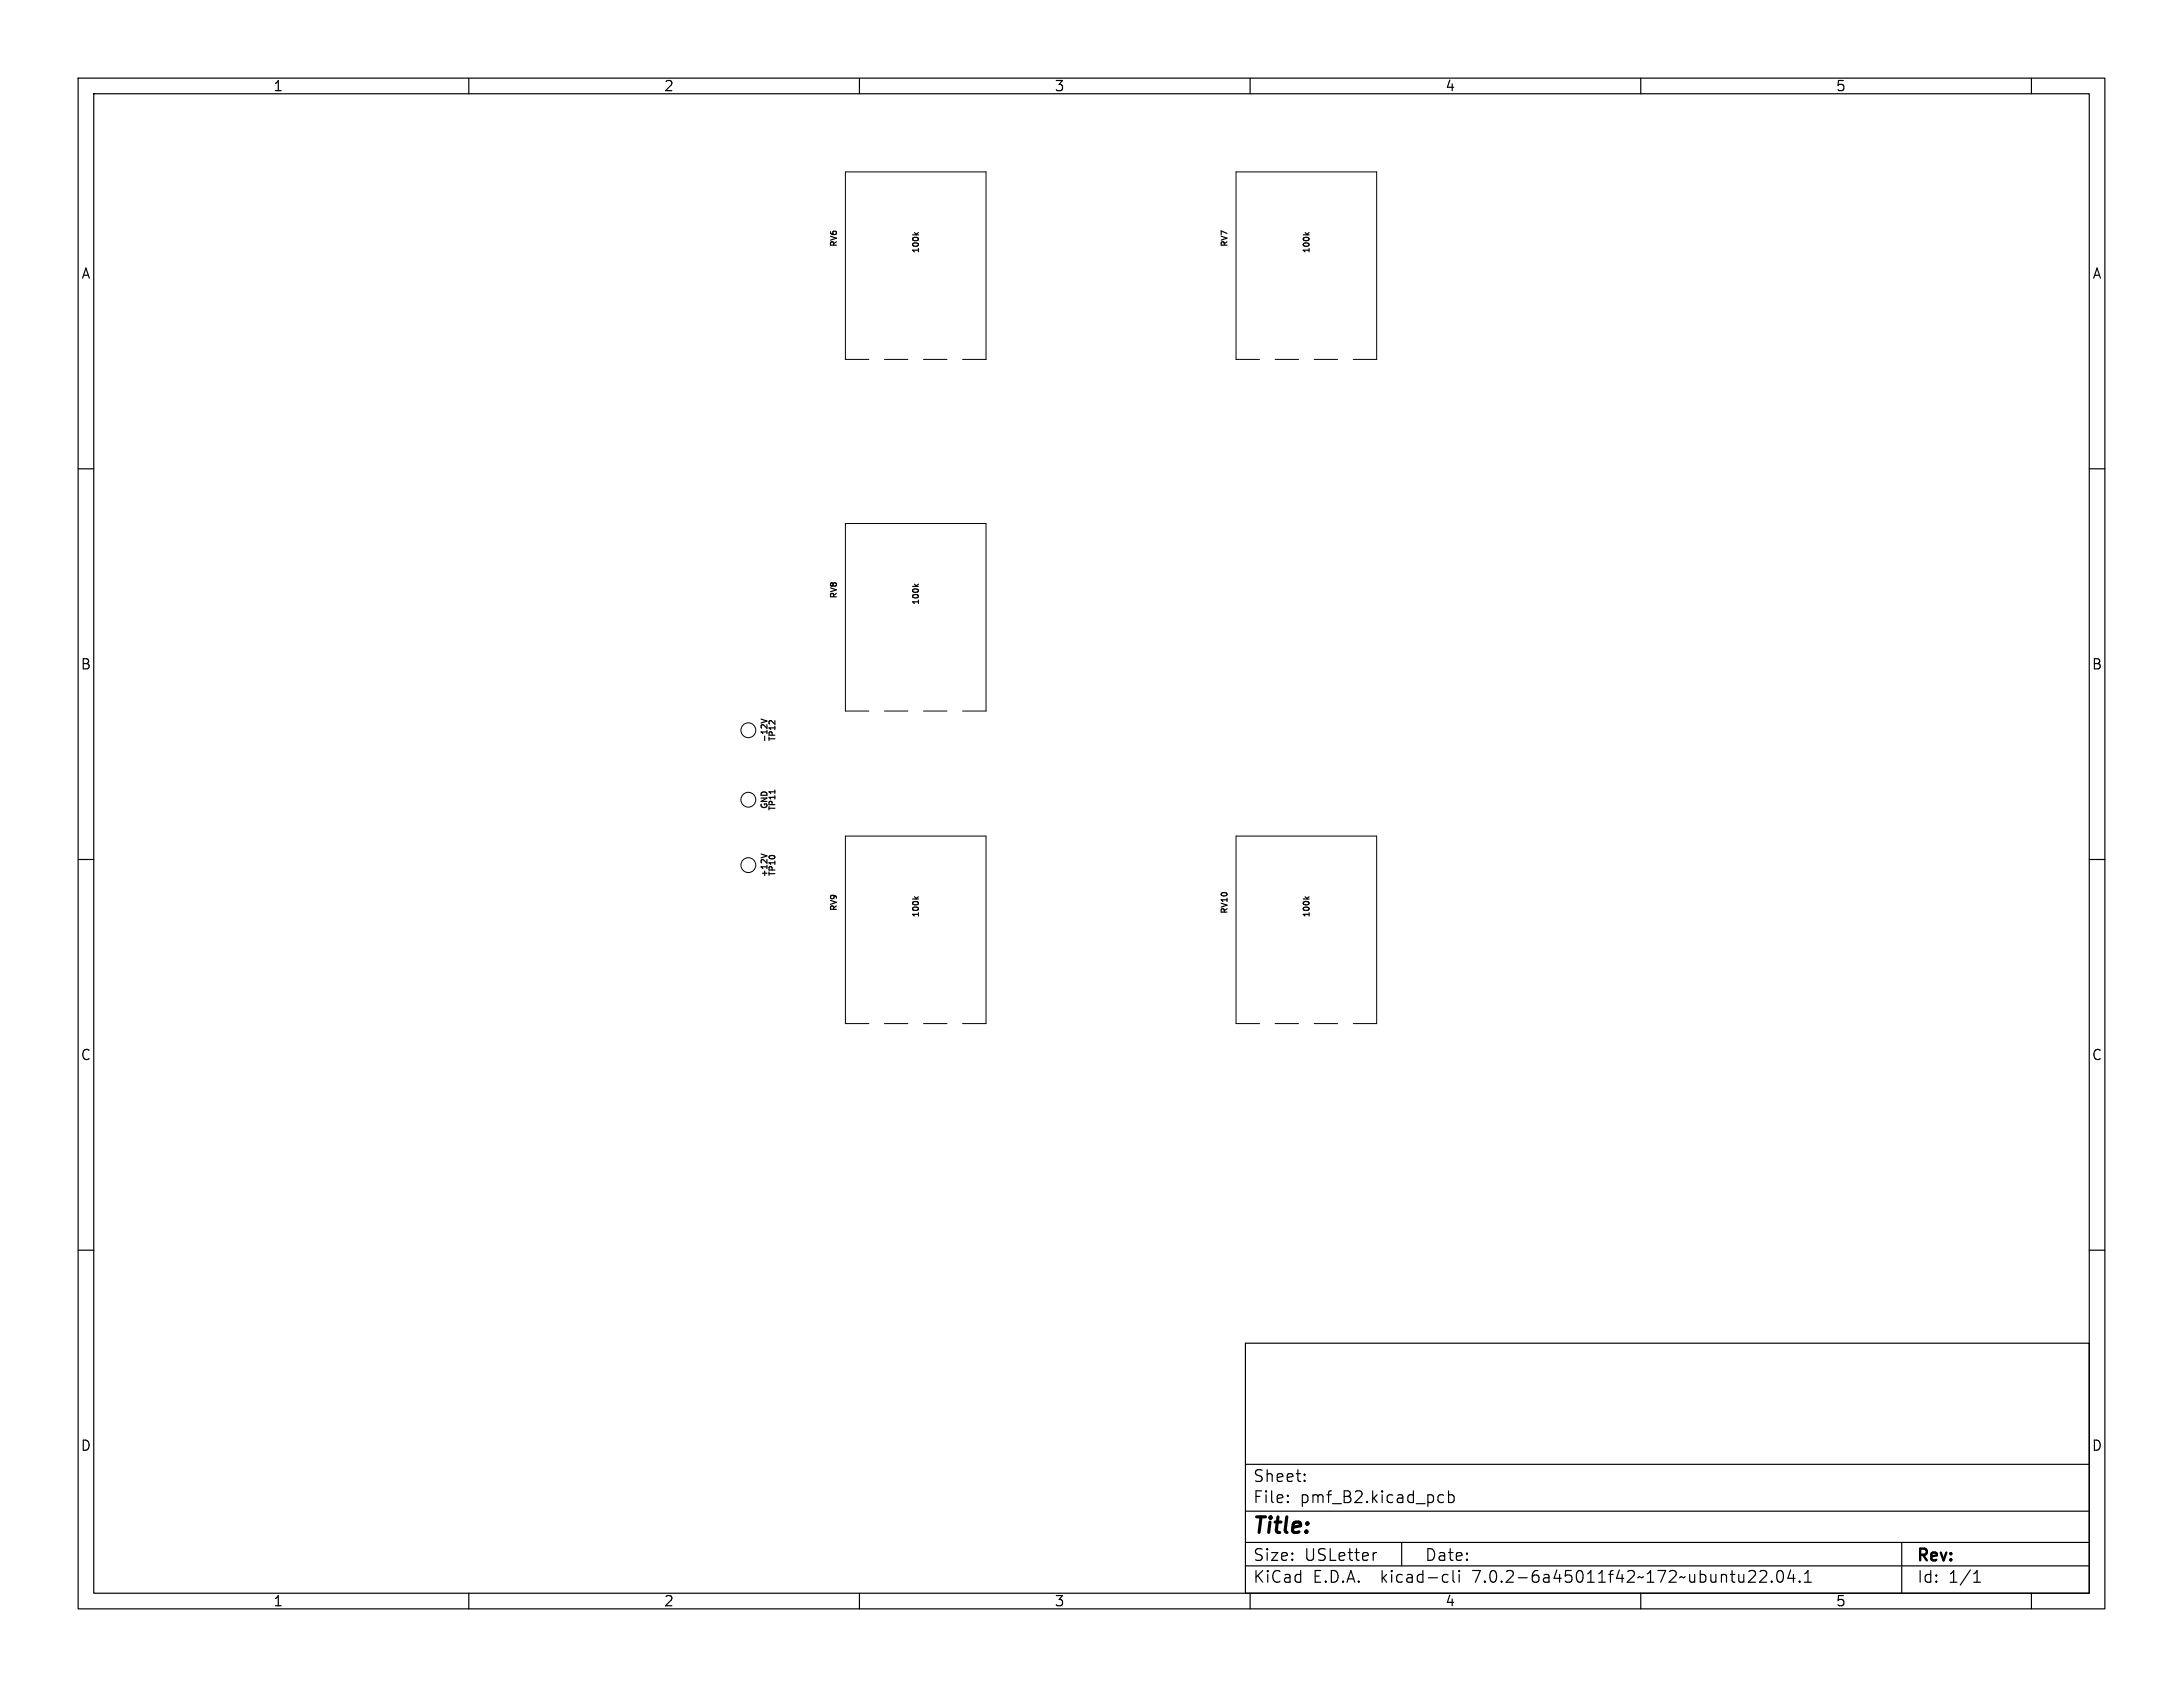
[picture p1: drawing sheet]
<svg xmlns="http://www.w3.org/2000/svg" width="279mm" height="216mm" viewBox="0 0 279 216" stroke-linecap="round" stroke-linejoin="round" font-family="sans-serif">
<defs><g id="words">
<text font-size="2.8" x="160.4" y="196.7">Title:</text>
<g font-size="2.1">
<text x="160.4" y="189.8">Sheet:</text>
<text x="160.4" y="192.5">File:</text>
<text x="166.4" y="192.5">pmf_B2.kicad_pcb</text>
<text x="160.4" y="202.7">KiCad</text>
<text x="160.4" y="199.9">Size:</text>
<text x="167" y="199.9">USLetter</text>
<text x="168" y="202.7">E.D.A.</text>
<text x="176.8" y="202.7">kicad-cli</text>
<text x="182.4" y="199.9">Date:</text>
<text x="188.6" y="202.7">7.0.2-6a45011f42~172~ubuntu22.04.1</text>
<text x="245.4" y="200.1">Rev:</text>
<text x="245.4" y="202.7">Id:</text>
<text x="249.4" y="202.7">1/1</text>
</g>
<g font-size="1.8">
<text x="35" y="11.8">1</text>
<text x="85" y="11.8">2</text>
<text x="135" y="11.8">3</text>
<text x="185" y="11.8">4</text>
<text x="235" y="11.8">5</text>
<text x="10.4" y="35.8">A</text>
<text x="267.8" y="35.8">A</text>
<text x="10.3" y="85.8">B</text>
<text x="267.7" y="85.8">B</text>
<text x="10.3" y="135.8">C</text>
<text x="267.7" y="135.8">C</text>
<text x="10.3" y="185.8">D</text>
<text x="267.7" y="185.8">D</text>
<text x="35" y="205.7">1</text>
<text x="85" y="205.7">2</text>
<text x="135" y="205.7">3</text>
<text x="185" y="205.7">4</text>
<text x="235" y="205.7">5</text>
</g>
<g font-size="1">
<text x="107.3" y="31.7" transform="rotate(-90 107.3 31.7)">RV6</text>
<text x="117.8" y="32.5" transform="rotate(-90 117.8 32.5)">100k</text>
<text x="157.3" y="31.7" transform="rotate(-90 157.3 31.7)">RV7</text>
<text x="167.8" y="32.5" transform="rotate(-90 167.8 32.5)">100k</text>
<text x="107.3" y="76.7" transform="rotate(-90 107.3 76.7)">RV8</text>
<text x="117.8" y="77.5" transform="rotate(-90 117.8 77.5)">100k</text>
<text x="98.4" y="95.1" transform="rotate(-90 98.4 95.1)">-12V</text>
<text x="99.4" y="94.9" transform="rotate(-90 99.4 94.9)">TP12</text>
<text x="98.4" y="103.6" transform="rotate(-90 98.4 103.6)">GND</text>
<text x="99.4" y="103.8" transform="rotate(-90 99.4 103.8)">TP11</text>
<text x="98.4" y="112.3" transform="rotate(-90 98.4 112.3)">+12V</text>
<text x="99.4" y="112.2" transform="rotate(-90 99.4 112.2)">TP10</text>
<text x="107.3" y="116.7" transform="rotate(-90 107.3 116.7)">RV9</text>
<text x="117.8" y="117.5" transform="rotate(-90 117.8 117.5)">100k</text>
<text x="157.3" y="117" transform="rotate(-90 157.3 117)">RV10</text>
<text x="167.8" y="117.5" transform="rotate(-90 167.8 117.5)">100k</text>
</g>
</g></defs>
<g fill="none" stroke="#000" stroke-width=".15">
<path d="M10 10h259.4v195.9h-259.4zM12 12h255.4v191.9h-255.4zM60 10v2M110 10v2M160 10v2M210 10v2M260 10v2M117 29.8l.3 .3M117.5 29.8l-.2 .2M167 29.8l.3 .3M167.5 29.8l-.2 .2M10 60h2"/>
<path d="M267.4 60h2M117 74.8l.3 .3M117.5 74.8l-.2 .2M97.4 92l.8 .3-.8 .2M10 110h2M97.4 109.3l.8 .2M99.2 101.1v.4M117 114.8l.3 .3M117.5 114.8l-.2 .2M167 114.8l.3 .3M167.5 114.8l-.2 .2M267.4 110h2"/>
<path d="M10 160h2M267.4 160h2M159.4 171.9h108v32h-108zM159.4 197.4h108M159.4 193.4h108M159.4 187.4h108M164.8 192.2h.1l-.1 .1M164.8 191.4h.1l-.1 .1M167 189.5v.1M167 188.7v.1M176.2 198.7l-.3 .1M179.4 197.4v3"/>
<path d="M184.2 192.2l.1 .1 .5-.1M184.2 191.4l.1-.1 .5 .1M185.4 191.4l.4-.1 .3 .3v.4l-.1 .2-.2 .1-.4-.1M185.4 190.8v1.5M243.4 197.4v6.5M60 203.9v2M110 203.9v2M159.4 200.4h108M160 203.9v2M184.9 201.5l.4 .1M185.3 202.4l-.4 .1M186 201v1.3l.2 .2"/>
<path d="M186.8 201v.1M186.8 201.5v1M186.8 201l-.1 .1h.1M210 203.9v2M224.4 201a.41 .41 0 0 1 .2 .6l-.8 .9h.9M225.3 201.1l.2-.1h.3a.41 .41 0 0 1 .2 .6l-.8 .9h.9M226.8 202.4v.1M226.8 202.4h-.1l.1 .1M227.6 201.1a.36 .36 0 0 1 .6 .2 .77 .77 0 0 1-.4 1.2 1 1 0 0 1-.2-1.4zM229.2 200.9l-.4 1.1h1M229.5 201.5v1M230.3 202.4h.1l-.1 .1"/>
<path d="M230.3 202.4v.1M231 202.5h.8M231 201.4l.4-.4v1.5M252.6 202.5h.9M252.6 201.4l.4-.4v1.5M260 203.9v2"/>
</g>
<g fill="none" stroke="#000" stroke-width=".13">
<path d="M111.2 46h-3v-24h18v24h-3M113.2 46h3M118.2 46h3M161.2 46h-3v-24h18v24h-3M163.2 46h3M168.2 46h3M111.2 91h-3v-24h18v24h-3M113.2 91h3M118.2 91h3M111.2 131h-3v-24h18v24h-3M113.2 131h3M118.2 131h3"/>
<path d="M161.2 131h-3v-24h18v24h-3M163.2 131h3M168.2 131h3"/>
<circle cx="95.8" cy="93.5" r=".95"/>
<circle cx="95.8" cy="102.3" r=".95"/>
<circle cx="95.8" cy="110.7" r=".95"/>
</g>
<g fill="#fff" stroke="#fff" stroke-width=".13">
<circle cx="115.1" cy="44.2" r=".17"/>
<circle cx="162.2" cy="132" r=".17"/>
<circle cx="167.2" cy="132" r=".17"/>
<circle cx="172.2" cy="132" r=".17"/>
<circle cx="95.8" cy="93.5" r=".17"/>
<circle cx="112.2" cy="47" r=".18"/>
<circle cx="117.2" cy="47" r=".18"/>
<circle cx="122.2" cy="47" r=".18"/>
<circle cx="95.8" cy="102.4" r=".17"/>
<circle cx="112.2" cy="92" r=".17"/>
<circle cx="117.2" cy="92" r=".17"/>
<circle cx="122.2" cy="92" r=".18"/>
<circle cx="97.2" cy="27" r=".17"/>
<circle cx="162.2" cy="47" r=".18"/>
<circle cx="167.2" cy="47" r=".18"/>
<circle cx="172.2" cy="47" r=".18"/>
<circle cx="182.2" cy="36" r=".17"/>
<circle cx="112.2" cy="132" r=".17"/>
<circle cx="117.2" cy="132" r=".17"/>
<circle cx="122.2" cy="132" r=".18"/>
<circle cx="97.2" cy="120" r=".17"/>
<circle cx="95.8" cy="110.7" r=".17"/>
<circle cx="142.8" cy="50.3" r=".17"/>
<circle cx="140.2" cy="50.3" r=".17"/>
<circle cx="137.7" cy="50.3" r=".17"/>
<circle cx="135.2" cy="50.3" r=".17"/>
<circle cx="135.2" cy="42.7" r=".17"/>
<circle cx="137.7" cy="42.7" r=".17"/>
<circle cx="140.2" cy="42.7" r=".17"/>
<circle cx="142.8" cy="42.7" r=".17"/>
<circle cx="132.6" cy="38.9" r=".17"/>
<circle cx="132.6" cy="28.7" r=".17"/>
<circle cx="142.8" cy="97.3" r=".18"/>
<circle cx="142.8" cy="107.4" r=".18"/>
<circle cx="109.8" cy="64.3" r=".17"/>
<circle cx="109.8" cy="54.1" r=".17"/>
<circle cx="103.4" cy="70.6" r=".17"/>
<circle cx="100.9" cy="70.6" r=".17"/>
<circle cx="98.3" cy="70.6" r=".17"/>
<circle cx="125" cy="64.2" r=".18"/>
<circle cx="125" cy="54.1" r=".18"/>
<circle cx="154.2" cy="111.2" r=".18"/>
<circle cx="151.7" cy="111.2" r=".18"/>
<circle cx="140.2" cy="64.3" r=".17"/>
<circle cx="140.2" cy="54.1" r=".17"/>
<circle cx="136.4" cy="118.8" r=".18"/>
<circle cx="133.9" cy="118.8" r=".18"/>
<circle cx="145.3" cy="64.3" r=".17"/>
<circle cx="145.3" cy="54.1" r=".17"/>
<circle cx="135.2" cy="56.6" r=".17"/>
<circle cx="135.2" cy="54.1" r=".17"/>
<circle cx="147.9" cy="97.3" r=".17"/>
<circle cx="147.9" cy="107.4" r=".17"/>
<circle cx="137.7" cy="122.7" r=".18"/>
<circle cx="137.7" cy="130.3" r=".18"/>
<circle cx="132.6" cy="130.3" r=".18"/>
<circle cx="132.6" cy="122.7" r=".18"/>
<circle cx="137.7" cy="107.4" r=".18"/>
<circle cx="137.7" cy="97.3" r=".18"/>
<circle cx="147.9" cy="38.9" r=".17"/>
<circle cx="147.9" cy="28.7" r=".17"/>
<circle cx="99.6" cy="64.2" r=".17"/>
<circle cx="99.6" cy="59.2" r=".17"/>
<circle cx="100.9" cy="106.2" r=".17"/>
<circle cx="100.9" cy="103.6" r=".17"/>
<circle cx="100.9" cy="101.1" r=".17"/>
<circle cx="100.9" cy="98.5" r=".17"/>
<circle cx="100.9" cy="96" r=".17"/>
<circle cx="100.9" cy="93.5" r=".17"/>
<circle cx="140.2" cy="111.2" r=".17"/>
<circle cx="142.8" cy="111.2" r=".17"/>
<circle cx="145.3" cy="111.2" r=".17"/>
<circle cx="147.9" cy="111.2" r=".17"/>
<circle cx="147.9" cy="118.9" r=".17"/>
<circle cx="145.3" cy="118.9" r=".17"/>
<circle cx="142.8" cy="118.9" r=".17"/>
<circle cx="140.2" cy="118.9" r=".17"/>
<circle cx="142.8" cy="38.9" r=".17"/>
<circle cx="142.8" cy="36.3" r=".17"/>
<circle cx="103.4" cy="78.2" r=".17"/>
<circle cx="100.9" cy="78.2" r=".17"/>
<circle cx="98.3" cy="78.2" r=".17"/>
<circle cx="147.8" cy="132.8" r=".18"/>
<circle cx="147.8" cy="122.7" r=".18"/>
<circle cx="104.7" cy="54.1" r=".17"/>
<circle cx="104.7" cy="64.3" r=".17"/>
<circle cx="137.7" cy="38.9" r=".17"/>
<circle cx="137.7" cy="28.7" r=".17"/>
<circle cx="130.1" cy="54.1" r=".17"/>
<circle cx="130.1" cy="64.3" r=".17"/>
<circle cx="152.9" cy="132.8" r=".17"/>
<circle cx="152.9" cy="130.3" r=".17"/>
<circle cx="152.9" cy="127.8" r=".17"/>
<circle cx="152.9" cy="125.2" r=".17"/>
<circle cx="152.9" cy="122.7" r=".17"/>
<circle cx="119.9" cy="64.2" r=".18"/>
<circle cx="119.9" cy="54.1" r=".18"/>
<circle cx="142.8" cy="122.7" r=".18"/>
<circle cx="142.8" cy="132.8" r=".18"/>
</g>
<use href="#words"/>
</svg>
